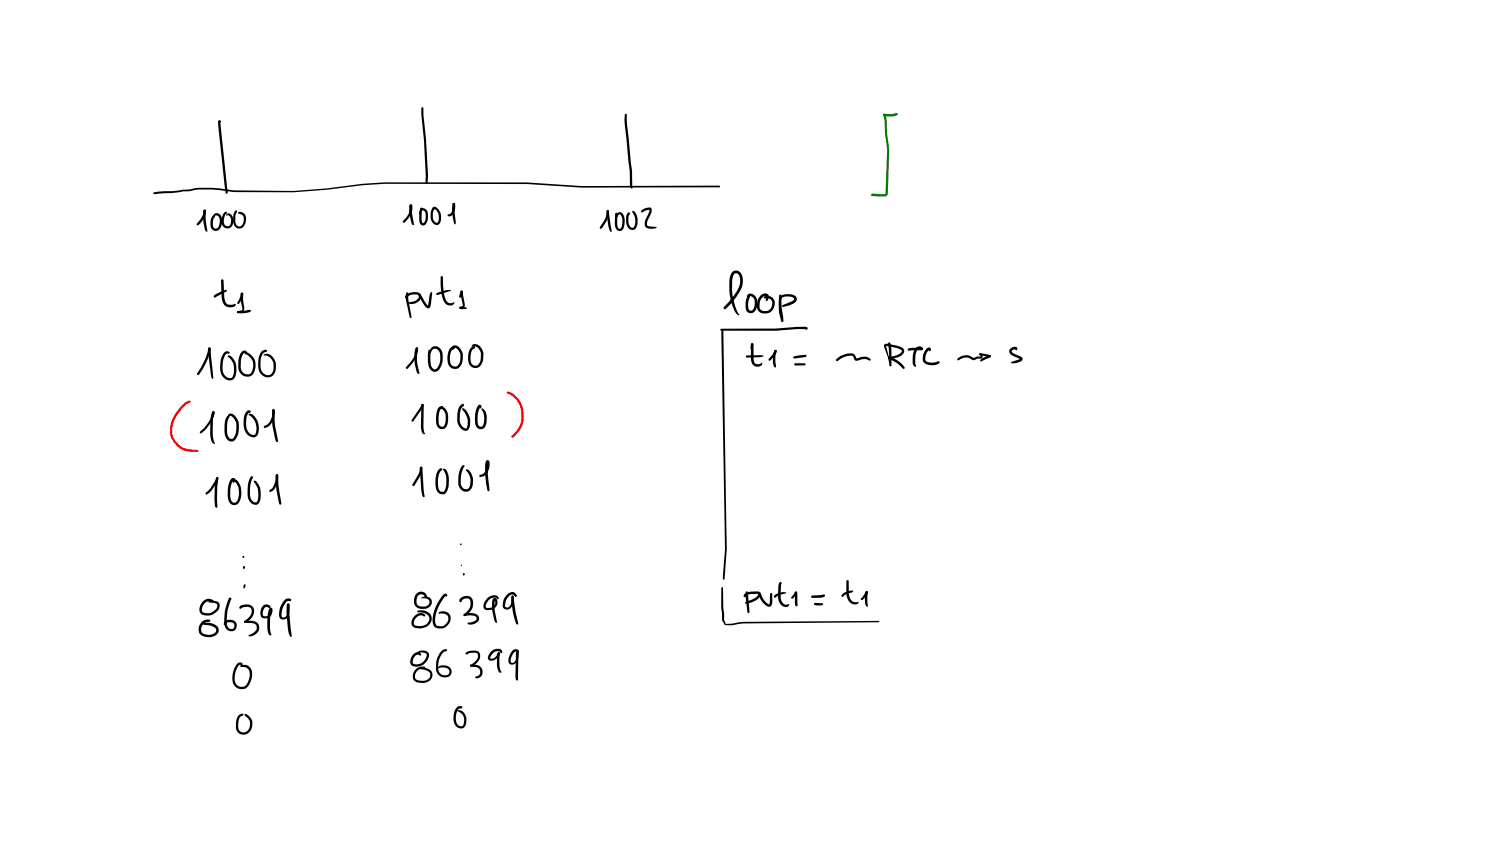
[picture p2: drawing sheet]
<svg xmlns="http://www.w3.org/2000/svg" width="449mm" height="254mm" viewBox="0 0 449 254" stroke-linecap="round" stroke-linejoin="round" font-family="sans-serif">
<g fill="#000">
<path d="M65.6 36.1l.5 .1 .1 .4-.6 .1zM65.5 36.3l.3-.2 .4 .3 2.1 20.8v.6l-.3 .3-.4-.3-.2-1.6-1.9-18zM126.5 32.2l.2-.1 .3 .4v1.9l.8 7.5 .6 11-.1 2-.3 .2-.3-.3-.5-12.9-.8-7.4zM187.5 34.2h.4l.1 .2 .1 2.9 1.5 13.9 .1 5.2-.1 .2-.5-.3-.1-.4-.1-4.7-1-9.4a17.9 17.9 0 0 1-.4-7.6zM46.1 57.7l1.4-.2a69.1 69.1 0 0 0 12-1.2h4.1l6.6 .8 17.8 .2 10-.8 10.8-1.4 6.6-.4h42.7l16.4 1.1 41-.1 .5 .3-.3 .2-41.2 .1-16.4-1.1-42.7-.1-6.6 .4-10.8 1.4-10 .8-17.8-.1a34.7 34.7 0 0 0-13.2-.3l-10.4 .9-.5-.1zM61.1 63h.6a3.9 3.9 0 0 1-1.5 3.8l-.9 .8-.3-.4a6.2 6.2 0 0 0 2-3.9zM61.1 63h.6v.5h-.6zM61.1 63.1l.3-.2 .4 .3-.1 2.5 .5 3.7-.1 .1-.4-.2a11.6 11.6 0 0 1-.6-6.2zM64.2 64.2l.7-.3a1.84 1.84 0 0 1 1.7 2.3l-.2 1.5-.7 1.2-1.2 .3-1.1-.7a3.7 3.7 0 0 1 .7-4l.3 .1 .1 .4a3.2 3.2 0 0 0-.6 3l.6 .5 .7-.1a3 3 0 0 0 .6-3.2l-.4-.4-.5-.2-.8 .6-.2-.4zM67.2 63.8l.6-.3 .3 .3a3.3 3.3 0 0 0-.7 3.7l.6 .3h.7l.3-.3 .3-.8-.2-1.6-.6-.5-.5 .1a.66 .66 0 0 1 .4-.7 .66 .66 0 0 1 .8 .2l.7 1.1v1.5a1.76 1.76 0 0 1-2 1.7 1.76 1.76 0 0 1-1.4-2.2l.2-1.4zM70.5 63.2l.3-.1 .3 .3-.5 1.1v2.1a1.24 1.24 0 0 0 1.3 1.3h.1a2.17 2.17 0 0 0 .9-3.1l-1-.7a.34 .34 0 0 1-.5-.3 .34 .34 0 0 1 .6-.3 2.03 2.03 0 0 1 1.7 2.9 2.07 2.07 0 0 1-2.1 2.1 1.95 1.95 0 0 1-1.6-1.9v-2.2zM123 61.3l.3-.1 .4 .4a5.5 5.5 0 0 1-2.6 5.2l-.3-.3a5.6 5.6 0 0 0 2.2-4.4v-.3h.5v1.4l.6 3.9a.3 .3 0 0 1-.1 .5 .3 .3 0 0 1-.4-.4h-.1a12.5 12.5 0 0 1-.7-5.6z"/>
<path d="M126.1 62.4l.3-.2 .3 .3-.2 3.2 .1 .9 .4 .3 .6-1.2v-1.9l-.4-.6-.6-.1-.6 1.1a1.11 1.11 0 0 1 0-1.2 1.11 1.11 0 0 1 1-.5h.1a1.68 1.68 0 0 1 1.3 1.8v1.2a1.8 1.8 0 0 1-1.6 2.1 1.25 1.25 0 0 1-1-1.2v-2.3zM130 62.1l.5 .1-.1 .6-.4-.2zM129.9 62.1h.5v.5h-.4zM129.9 62.1h.5l-.1 .5a4 4 0 0 0-.4 2.9 1.08 1.08 0 0 0 1.4 1.2l.3-1a3 3 0 0 0-.6-2.5l-.9-.9a.82 .82 0 0 1 1.4 .5 3.9 3.9 0 0 1 .7 3.7 1.39 1.39 0 0 1-1.5 1 1.39 1.39 0 0 1-1.2-1.2 4.9 4.9 0 0 1 .3-4zM135.9 60.9h.4l.2 .5a4.3 4.3 0 0 1-.6 2.8l-1 .7a.37 .37 0 0 1-.5-.2 .37 .37 0 0 1 .2-.5h.2a1.75 1.75 0 0 0 1.1-1.7zM135.9 60.9h.5l-.1 .6h-.4zM135.8 61l.3-.1 .4 .3-.2 2.4 .4 3-.2 .7a11.5 11.5 0 0 1-.8-6.1zM182.1 63.1h.4a5 5 0 0 1-.8 3.6l-1.2 1.8h-.5l-.1-.4 1.8-2.9zM182 63.1l.3-.1 .4 .3 .8 6-.3 .2-.2-.1a14.6 14.6 0 0 1-1.1-6.1zM184.6 63.9h.5l.1 .2v3.4l.2 .8 .4 .3 .4-.1 .3-.6 .2-2a1.59 1.59 0 0 0-.8-1.6l-.4 .2-.4 .5a.97 .97 0 0 1 .5-1.3 .97 .97 0 0 1 1.3 .6 4.8 4.8 0 0 1 .2 3.8l-.1 .3a1.31 1.31 0 0 1-1.5 .9 1.31 1.31 0 0 1-1-1.5zM188.3 63.8l.3-.2 .4 .4-.5 1v1.3a1.59 1.59 0 0 0 1.2 2l.3-.1a3.9 3.9 0 0 0-.3-4.5l-.1-.2 .4-.2a4 4 0 0 1 .3 5.6 1.96 1.96 0 0 1-2.5-2.3l.1-1.8zM192.4 63.1a2.92 2.92 0 0 1 2.9-.7l.1 1.3-1.1 2.3a1.18 1.18 0 0 0 0 1.7l2.7 .5-.8 .4h-1.1a1.63 1.63 0 0 1-1.6-.8 1.63 1.63 0 0 1 .1-1.8l1.1-2.4 .1-.8 .1 .1-1.2 .2-1.1 .6-.4-.3z"/>
</g>
<g fill="#008000">
<path d="M265 34.2h.4l.4 1 .3 4.9 .6 4.9-.4 13.1-.3 .6-.5 .2-3.9-.1-.3-.4 .3-.3 3.7 .1 .3-.3 .5-12.9z"/>
<path d="M264.9 34.4l.3-.3 .4 .5-.4 .2z"/>
<path d="M265 34.2h2.6l1.3-.3 .4 .3-.1 .3-.9 .3-1.9 .1-1.4-.2z"/>
</g>
<g fill="#000">
<path d="M64.3 88.5l2.3-1.2 1.2-.4 .3 .2-.2 .3-3.5 1.9-.3-.4zM66.4 83.9l.3-.2 .4 .4 .2 5.4a1.86 1.86 0 0 0 2.7 1.8h.1a.34 .34 0 0 1 .4 0 .34 .34 0 0 1 .1 .4 2.53 2.53 0 0 1-2.7 .2 2.53 2.53 0 0 1-1.4-2.3zM72.4 87.8l.4 .1 .1 .3-.7 2.1-.7 .9-.3-.4 .7-1.4zM71.1 93.4l3.8-.5 .4 .3-.4 .4-2.2 .4-1.4-.1-.2-.3zM71.1 93.4l.6 .1-.1 .3-.5-.1zM72.3 87.9l.3-.1 .4 .3 .3 4.5-.5 .8-1.4 .5-.3-.3 .1-.3 1.2-.2 .3-.3-.5-2.5zM121.8 88.5a3.4 3.4 0 0 1 4.2-.4l.2 .2a1.84 1.84 0 0 1-1.4 2.6 1.87 1.87 0 0 1-2.1 0v-.2l.7-.2a1.82 1.82 0 0 0 2.2-1.5l-.5-.7a3.2 3.2 0 0 0-3 .8l-.3 .4-.3-.1zM121.9 87.7h.5l.1 .3v1.8l1 5.4-.3 .2-.3-.2-1.1-5.2zM125.6 88.1l.6 .1 2.1 3.6 .7-3.8 .4-.5 .3 .3-.6 4a.81 .81 0 0 1-.7 .7 .81 .81 0 0 1-.8-.6l-2-3.4zM131.1 87.8l2.6-.8h1.2l.4 .1-4 1.4-.5-.4zM132.3 82.9l.2-.1 .4 .3a13.4 13.4 0 0 0 .9 6.9 1.54 1.54 0 0 0 2.4 .6 1.05 1.05 0 0 1-.5 1 1.05 1.05 0 0 1-1.1 0l-.7-.3a3.8 3.8 0 0 1-1.3-2.4l-.4-3.2zM138.2 87.2l.3-.1 .3 .3-.5 1.7-.3 .2-.3-.3z"/>
<path d="M137.8 92.1l1.9 .1 .4 .2-.4 .3h-1.6l-.3-.3zM138.2 87.2l.6 .1 .6 4.4-.2 .4-1.1 .5-.3-.1v-.4l1.1-.4-.7-3zM216.1 98.7l16.6-.2 8.6-.5 .8 .1 .2 .4-.4 .4-2.8-.2-6.4 .5h-16.4l-.2-.1zM216.5 99l.2-.1 .3 .3 1 65.5-.6 8.9-.3 .2-.3-.2v-.7l.7-8.2zM219.7 81.6a1.81 1.81 0 0 1 2.9 1.1 6 6 0 0 1-.8 5 17.3 17.3 0 0 1-4.4 5.1l-.3-.1v-.6a14.8 14.8 0 0 0 4.8-6.9l.1-1.5-.4-1.3-.8-.4-.5 .1-.3 .4a16.7 16.7 0 0 0 1.1 10.9l.7 1-.2 .1-.6-.3a15.2 15.2 0 0 1-2-11.2zM224.4 88.3a2.04 2.04 0 0 1 2.8 2.1 3.3 3.3 0 0 1-1.1 3.2l-.9 .3a1.47 1.47 0 0 1-1.5-1.3 4.6 4.6 0 0 1 1-4.2l.2 .1 .1 .4a5.4 5.4 0 0 0-.5 3.8l.7 .5 .7-.4 .5-1.3v-1.4a1.23 1.23 0 0 0-1.7-1.2l-.4 .8-.2-.7zM228.2 88.6a1.31 1.31 0 0 1 1.3-.7 1.31 1.31 0 0 1 1.1 1.1l-.4 1.1-.2 .2-.3-.3 .2-1.2-.7 .1-.6 .4a3.6 3.6 0 0 0-.8 3.1l.1 .2a2.13 2.13 0 0 0 3.1 .2 2.13 2.13 0 0 0 .1-3.1l-1.2-.3a.38 .38 0 0 1-.7-.1 .38 .38 0 0 1 .4-.5 2.32 2.32 0 0 1 2.5 .9 2.32 2.32 0 0 1 0 2.7 2.61 2.61 0 0 1-2.7 1.7 2.61 2.61 0 0 1-2.3-2.1 4.1 4.1 0 0 1 1.1-3.4zM233.8 88.4h.5l.1 .3a16.7 16.7 0 0 0 .5 7.4l-.2 .4-.4-.3a14.6 14.6 0 0 1-.5-7.8zM234.2 88.8l.3-.2a4.8 4.8 0 0 1 3.4-.2 1.36 1.36 0 0 1 1.1 1.3 1.36 1.36 0 0 1-1.1 1.4l-3.1 1-.2-.3 .2-.3 2.8-1.2 .6-.7-.7-.6-1.4-.1-1.3 .2-.4 .7a17.3 17.3 0 0 0 .6 5.7l-.1 .8-.3 .2-.8-6v-1zM234.6 96l.3 .2-.2 .3-.3-.1zM62.6 104.3h.5l.1 .2a15.9 15.9 0 0 1-3.8 8l-.3-.3a20.7 20.7 0 0 0 3.4-7.7zM62.6 104.3l.2-.1 .4 .3 .8 8.5-.2 .6-.4-.5-.9-6.9z"/>
<path d="M67.3 105.7l.7-.4 .8 .2v.5l-.9 .1a4.1 4.1 0 0 0-1.1 2.6l-.1 1.3a2.96 2.96 0 0 0 1.7 3.3 1.08 1.08 0 0 0 1.6-.9l.1-2.5a3.9 3.9 0 0 0-1.5-2.7l-.2-.1a.45 .45 0 0 1 .3-.5 .45 .45 0 0 1 .5 .2 4.4 4.4 0 0 1 1.7 3l-.1 2.4a2.01 2.01 0 0 1-1.5 1.9 2.01 2.01 0 0 1-2.2-.9 3.8 3.8 0 0 1-1.1-3.2 5.9 5.9 0 0 1 1.3-4.3zM72.5 105.5l.6-.4a.6 .6 0 0 1 .8 .7l-.7 .1-.6 .8-.3 1.4-.1 1.9a1.87 1.87 0 0 0 1.1 2.1 1.87 1.87 0 0 0 2.2-.6 3.7 3.7 0 0 0-2.1-5.4 .52 .52 0 0 1 .4-.5 .52 .52 0 0 1 .6 .2 4.2 4.2 0 0 1 .6 7.1 2.78 2.78 0 0 1-3.5-2.9v-2a4.2 4.2 0 0 1 1-2.5zM78.4 105.4l.6-.3a.77 .77 0 0 1 1.1 .1l-.1 .3-1 .4-.5 .8-.3 1.2-.1 1.7a2.62 2.62 0 0 0 1.9 2.9 1.47 1.47 0 0 0 1.7-.7 3.7 3.7 0 0 0-1-4.8l-1.6-.5a2.05 2.05 0 0 1 3.1 1.1 4.4 4.4 0 0 1-.3 5 2.75 2.75 0 0 1-3 .2 2.75 2.75 0 0 1-1.4-2.6l.1-2.9zM124.8 104.3l.3-.1 .3 .2a6.3 6.3 0 0 1-1.7 4.6l-1.4 1.5-.5 .1v-.5l2.4-3 .5-1.5zM124.8 104.3l.2-.1 .4 .3-.3 1.1a15.1 15.1 0 0 0 .6 5.9v.1a.35 .35 0 0 1-.2 .5 .35 .35 0 0 1-.4-.4l-.1-.1a10.1 10.1 0 0 1-.3-7.2zM128.6 104.9h.5l.1 .3-.1 2.9 .3 1.8 .8 .8 .8-.2a5.1 5.1 0 0 0 .9-4.8l-.6-.8a1.21 1.21 0 0 0-1.3-.2 1.21 1.21 0 0 0-.7 1.1l-.2 .1a1.67 1.67 0 0 1 1-2.1 1.67 1.67 0 0 1 2.2 1l.2 .4a6.1 6.1 0 0 1-1 5.9 1.79 1.79 0 0 1-1.9 .2 1.79 1.79 0 0 1-1.1-1.6l-.1-.6a10 10 0 0 1 .2-4.2zM135.6 103.9a1.56 1.56 0 0 1 2.3 .4l.9 1.6v1.9a2.45 2.45 0 0 1-2.5 2.8 2.17 2.17 0 0 1-2-1.9 5.2 5.2 0 0 1 .7-4.2l1-.5 .4 .1 .1 .3-.3 .3-.7 .4a5.1 5.1 0 0 0-.2 4.2 1.36 1.36 0 0 0 2 .3l.7-1.1 .1-2a2.62 2.62 0 0 0-1.6-2.2l-.9 .4a.35 .35 0 0 1-.3-.3 .35 .35 0 0 1 .2-.4zM141.6 103.5a1.84 1.84 0 0 1 2.8 .9l.6 1.4-.1 1.9a2.4 2.4 0 0 1-2.9 2.6 2.15 2.15 0 0 1-1.5-1.7 5.3 5.3 0 0 1 .6-4.1l.9-.7 .4 .1v.6l-.8 .6a5.3 5.3 0 0 0-.3 3.6l.3 .5a1.33 1.33 0 0 0 2.1-.1l.4-1.1 .2-1.8a2.62 2.62 0 0 0-1.7-2.3l-.6-.1-.4 .2-.2-.2zM223.8 106.7l4.2-.2 1.1 .2-1.1 .4-4 .1h-.2zM225.3 103.1l.3-.2 .4 .4-.7 1.3-.2-.2zM225.3 103l.3-.1 .4 .3 .1 5a1.15 1.15 0 0 0 1.4 1l.9-.4a.66 .66 0 0 1 .1 .7 .66 .66 0 0 1-.6 .4 1.91 1.91 0 0 1-2.6-1.8zM232.4 105l.2-.1 .4 .3-.3 .9-1.6 2h-.5v-.5l1.3-1.5z"/>
<path d="M232.4 105h.5l.1 .4a8.3 8.3 0 0 0-.2 4.5l-.2 .3-.3-.1a5.6 5.6 0 0 1 0-4.9zM238 107l3.6-.6 .3 .3-.4 .4-3.3 .4-.2-.1zM238.3 109h3.1l.3 .3-.3 .3h-2.8l-.3-.1zM250.9 107.7a5.4 5.4 0 0 1 5.2-1.6l.8 1.4h.2a3.2 3.2 0 0 1 4.1 .3l-.3 .4-1.2-.5h-1l-1.5 .4a1.03 1.03 0 0 1-1.2-1.1l-.4-.3a5.8 5.8 0 0 0-4.5 1.6l-.4-.3zM265.3 103.3l1-.2 2.8 .6 1.4 .5a1.3 1.3 0 0 1 .7 1.3 1.3 1.3 0 0 1-.9 1.1l-1.6 .7-1.5 .3-.7-.1-.1-.2 .3-.4a4.3 4.3 0 0 0 3.7-1.4v-.5l-.8-.4-3.8-.9 1.5 5.8-.2 .3-.2-.1-.6-2.6-1-2.7-.1-.7zM266.9 109.6l.2-.2 .2 .2-.2 .3zM266.5 107.1l.5-.1v.5h-.5zM266.5 107l.5 .2-.1-.2a7.3 7.3 0 0 1 4.5 3.3l-.3 .4a14 14 0 0 0-4.7-3.3zM266.5 102.7l.2-.1 .4 .3 .3 1.8v4.8l-.3 .4-.3-.4zM272.3 104.6l.9-.3h3.3l.4 .3-.4 .4-3.9 .2-.2-.1zM274.7 104.4a1.28 1.28 0 0 1 2.2 .3l-.4 .3-.3-.4v.2l-.4-.2-.5 .2a2.77 2.77 0 0 0-.7 2.1l-.1 1.9 .3 1.1a1 1 0 0 1-1.1-1.3l.2-2.5zM278 104.5a.63 .63 0 0 1 1-.2 .63 .63 0 0 1-.1 1l-.4-.5v.2a3.4 3.4 0 0 0-.9 3.1l.7 .5a4.5 4.5 0 0 0 3.1-.3l.5 .4a3.5 3.5 0 0 1-5-.3l-.1-.3a4.2 4.2 0 0 1 1.2-3.6z"/>
<path d="M287.3 107.5a3.7 3.7 0 0 1 3.7-.7l1.1 .5 1-.4 1.1 .1-.4-.7 .2-.4 .6 .7a.61 .61 0 0 1-.3 .9l-1.1 .1-1.2 .4-1.8-.8a4.2 4.2 0 0 0-2.8 .9l-.3-.3zM293.8 106h.5v.4h-.5zM293.9 105.9l2.9 .5 .4 .4-.3 .4-2.8-.7-.3-.3zM294.2 107.8l2.7-1.3 .3 .3-.3 .4-2.6 1.2-.3-.2zM303.1 104.5a1.26 1.26 0 0 1 2.1 0l-.4 .5-.3-.5 .1 .2-.8 .2-.3 .6 .8 .6 1.9 .8a.76 .76 0 0 1 .5 .8 .76 .76 0 0 1-.5 .7l-1.5 .5h-1.4l.2-.4 2.5-.8-2.6-1.2a1.16 1.16 0 0 1-.3-2zM63.8 123.4l.2-.1 .4 .3a5.7 5.7 0 0 1-1.3 3.3 9.1 9.1 0 0 1-2.9 3.1l-.3-.3a11 11 0 0 0 3.8-5.6zM63.8 123.4l.3-.1 .3 .4-.1 .2-.4 .1-.2-.3zM63.7 123.4h.6l-.2 .9a19.6 19.6 0 0 0-.3 6.4l.4 1.8a.29 .29 0 0 1 .2 .4 .29 .29 0 0 1-.5 .1l-.1-.1a4 4 0 0 1-.8-3.1l.1-4zM68.6 124.2a1.51 1.51 0 0 1 2.1 .8l.8 1.3a7.2 7.2 0 0 1-.4 4.6 1.69 1.69 0 0 1-2.1 1.4l-.7-.3-.5-.8-.5-2.1a7.2 7.2 0 0 1 .4-3.6l.5-.8h.6l.1 .3-.5 1-.3 1.1 .1 3 .6 1.3 .6 .3 .5-.2a4.1 4.1 0 0 0 1-3v-1.6l-.4-.9-1.1-1.2-.5-.2-.3 .3-.2-.2zM74.1 123.3v-.1a.57 .57 0 0 1 .7-.1 .57 .57 0 0 1 .3 .6l-.5 .1-.5 .9-.3 2.3a3.5 3.5 0 0 0 1.3 3.1l.9 .3 .5-.2a4.5 4.5 0 0 0-1.1-5.3l-.9-.5 .6-.3a4.8 4.8 0 0 1 2 6.5 1.93 1.93 0 0 1-3.1-.5 5.5 5.5 0 0 1-.9-4.5 3.5 3.5 0 0 1 1-2.3zM81.8 122.8h.5a5.6 5.6 0 0 1-1.8 5.2l-1.1 .4-.3-.4 .2-.3a4 4 0 0 0 2.4-4.5zM81.7 122.8l.3-.1 .3 .1v.5l.1-.2a25.3 25.3 0 0 0 1 9l-.3 .5-.4-.3a21.9 21.9 0 0 1-1-9.5z"/>
<path d="M126.4 121.4l.3-.3 .4 .4-.5 1.1-2.6 3.7-.5 .1v-.4l2.5-3.8zM126.5 121.2l.4-.1 .2 .4-.1 .2-.4 .1-.2-.3zM126.5 121.2h.5l.1 .3-.1 6.5 .3 1.7a.31 .31 0 0 1 0 .6 .31 .31 0 0 1-.4-.2l-.5-.9-.1-1.2zM131.6 122.2l.9-.5 .4 .4-.9 .8-.4 1.9v2.1l.6 1a.96 .96 0 0 0 1.4-1.1l.1-2.3a2.31 2.31 0 0 0-1.2-1.9l-.3 .2a.5 .5 0 0 1 0-.8 .5 .5 0 0 1 .8 .1l1 1a5 5 0 0 1 .3 3.9 1.74 1.74 0 0 1-1.9 1.7 1.74 1.74 0 0 1-1.6-2l.2-3zM138 121.7l.8-.6 .4 .4-1 1.3-.3 3.1a2.21 2.21 0 0 0 1.9 2.6l.5-1.3a5 5 0 0 0-1.2-3.9l-.5-.6 .2-.3 .4 .1a4.7 4.7 0 0 1 1.8 3.2v1.6a1.52 1.52 0 0 1-1.5 1.9 3.3 3.3 0 0 1-2.4-3.3l.2-2.5zM138.6 139.7l.5-.3 .3 .3-.1 .2a6.2 6.2 0 0 0-1.1 3.5v1.6a1.44 1.44 0 0 0 .8 1.5 1.44 1.44 0 0 0 1.7-.2l.3-1 .1-1.5-.5-1.7-.9-1.1 .2-.3 .4 .1a3.7 3.7 0 0 1 1.6 3.3l-.1 1.3a2.21 2.21 0 0 1-1.5 2 2.38 2.38 0 0 1-2.8-2.4 7.3 7.3 0 0 1 1.1-5.3zM143.5 121.6a.53 .53 0 0 1 .9 .1 .53 .53 0 0 1-.6 .7l-.1-.5 .3 .3a7.5 7.5 0 0 0-.6 5.1l.6 .6h.6l.3-.3a5.4 5.4 0 0 0 .2-3.4l-.3-.7a.69 .69 0 0 1-.2-1.1l.3 .2a3.3 3.3 0 0 1 1.1 3l-.3 1.9a1.63 1.63 0 0 1-1.8 1.2 1.63 1.63 0 0 1-1.4-1.8 6.7 6.7 0 0 1 1-5.3zM64.9 143.1h.5l.1 .3-.3 .9a9.4 9.4 0 0 1-3.1 4l-.4-.1v-.4a8.6 8.6 0 0 0 2.7-3.4zM64.9 143.1h.5l.1 .3a29.5 29.5 0 0 0-.3 8.4l-.3 .5-.4-.4a24 24 0 0 1 .4-8.8zM69.4 143.6l.5-.3 .5 .2 .2 .4-.1 .6h-.4l-.2-.4a4.9 4.9 0 0 0-.8 2.9v2l.3 1.2 .7 .5 .9-.3a5.3 5.3 0 0 0-.3-5.7l-.4-.3-.3 .5a.73 .73 0 0 1 .3-1.1 .73 .73 0 0 1 1 .5 5.8 5.8 0 0 1 .1 6.8 1.72 1.72 0 0 1-2.9-1.1 9.2 9.2 0 0 1 .7-6.2zM75.2 143l.3-.2 .4 .3a8.6 8.6 0 0 0-.9 5.7 1.82 1.82 0 0 0 1.8 1.9l.6-.9a5.6 5.6 0 0 0-1-4.9l-.2-.4a.32 .32 0 0 1 .1-.5 .32 .32 0 0 1 .5 .3 5.7 5.7 0 0 1 1.3 5.6 1.6 1.6 0 0 1-1.3 1.5 1.6 1.6 0 0 1-1.8-.9l-.5-.7a10.2 10.2 0 0 1 .7-6.8zM82.8 142.3h.5a6 6 0 0 1-1.4 4.8l-.7 .4-.4-.1 .1-.5 .6-.4a6.1 6.1 0 0 0 1.3-4.2z"/>
<path d="M82.8 142.3l.3-.1 .3 .3 .1 2.7 .9 5.7-.3 .5-.4-.3a30 30 0 0 1-1-8.5zM126 140.1l.3-.2 .4 .4-.3 1.6-2 3.6-.4 .3-.3-.1v-.5l1.9-3.3zM126 140l.3-.1 .4 .4 .7 8.5-.3 .3-.4-.4-.4-1.7zM131.7 140.8l.6-.4 .2 .1 .1 .2-.4 .6a4 4 0 0 0-.8 2.5l.1 2.5a1.13 1.13 0 0 0 1.7 1.1l.6-1.8 .1-2.4-.8-2.2-.3-.1 .6-.3a2.64 2.64 0 0 1 1.2 2.5v2.5l-.5 1.6a1.76 1.76 0 0 1-1.9 1 1.76 1.76 0 0 1-1.4-1.7 7.1 7.1 0 0 1 .7-5.6zM146 138.1h.6l.2 .6a4.4 4.4 0 0 1-1.4 3.9l-1.2 .5-.4-.1v-.5l.8-.2a2.67 2.67 0 0 0 1.5-2.7v-.9l.4-.1-.1 .3a27.2 27.2 0 0 0 .4 8.1l-.3 .3-.3-.3a21.2 21.2 0 0 1-.5-8.5zM73.1 175.4l.3-.2 .3 .3-.5 1-.2-.2zM216.4 176.1h.3l.2 .2 .1 5.8 .2 3.8 .4 1.2 5.3-.6 40.7-.3 .2 .2-.2 .2-42 .5a9.2 9.2 0 0 1-4.1 .3l-.9-1.5-.3-3.8zM223.3 178.1l1.3-.6 2.5-.1a1.05 1.05 0 0 1 1.1 .7 1.05 1.05 0 0 1-.5 1.2l-1.4 1-2.1 .7h-.6l-.1-.2 .2-.4a6.2 6.2 0 0 0 3.5-1.7l.2-.6h-2.1l-1 .2-.6 .5a.36 .36 0 0 1-.6 .1 .36 .36 0 0 1 0-.5zM223.8 177.4l.2-.1 .4 .4 .4 5.9-.3 .3-.3-.3-.6-4.6zM227.7 177.8l.2-.1 .3 .3a4.9 4.9 0 0 0 2.3 3.2h.2l.2-.6 .1-2.5 .3-.3 .3 .3 .1 2.5a1.1 1.1 0 0 1-.6 1.3 1.1 1.1 0 0 1-1.4-.4 5.6 5.6 0 0 1-2.1-3.4zM232.3 178.5a3.9 3.9 0 0 1 3.6-.7l-2.3 .8-1.1 .7-.3-.4zM233.8 174.7l.3-.2 .4 .3-.2 .7-.1 3.8a1.89 1.89 0 0 0 1.8 2.1l.4-.3a.57 .57 0 0 1 .1 .8 .57 .57 0 0 1-.7 .1 2.56 2.56 0 0 1-2.4-2.6 9.7 9.7 0 0 1 .2-4.4z"/>
<path d="M238.5 177.5h.5v.5l-1.1 1.5h-.5v-.5zM238.5 177.5h.5l.1 .3 .2 3.7-.4 .4-.3-.3-.2-.8zM243.4 178.7l3.7-.5 .4 .4-.2 .3-1.3 .4h-2.4l-.2-.1zM252.8 178l1.1-.5 1.7-.4 .3 .3-.3 .3a4.8 4.8 0 0 0-2.9 1.3l-.3-.3zM254 174l.2-.1 .4 .4v3.7a2.27 2.27 0 0 0 2.1 2.6l.6-.1 .2 .3a2.06 2.06 0 0 1-3.3-1.4l-.3-1.4zM259.7 177.4h.5l.1 .2-1 1.8a.6 .6 0 0 1-.5 .5 .6 .6 0 0 1-.6-.3zM259.7 177.4l.5-.1 .1 .3-.1 4.4-.6-.5-.1-.9zM244.3 180.9h2.3l.3 .3-.5 .3h-1.5l-.7-.1z"/>
<circle cx="72.6" cy="88.1" r=".37"/>
<circle cx="125" cy="104.5" r=".36"/>
<circle cx="238.8" cy="177.7" r=".35"/>
<circle cx="260" cy="177.6" r=".35"/>
</g>
<g fill="#000">
<path d="M72.7 166.9l.3-.2 .3 .4-.4 .2z" fill-rule="evenodd"/>
<path d="M73 169.9h.4l.1 .2-.4 .6z" fill-rule="evenodd"/>
<path d="M72.9 170l.6 .2-.3 .2z" fill-rule="evenodd"/>
<path d="M138.3 163l.2 .2-.2 .2-.2-.2z" fill-rule="evenodd"/>
<path d="M138.4 169.3l.1 .2-.1 .2-.2-.2z" fill-rule="evenodd"/>
<path d="M138.1 163.1l.4 .1-.3 .3z" fill-rule="evenodd"/>
<path d="M138.2 169.5l.2-.2 .1 .2-.1 .2z" fill-rule="evenodd"/>
<path d="M138.9 172l.5 .2-.3 .5z" fill-rule="evenodd"/>
<circle cx="73" cy="167" r=".27"/>
<circle cx="73.2" cy="170.1" r=".3"/>
<circle cx="139.1" cy="172.2" r=".27"/>
</g>
<g fill="#f00">
<path d="M54.7 121.5l.9-.9 1.1-.5 .5 .4-.2 .3a9.5 9.5 0 0 0-5.1 10.1 6 6 0 0 0 5.7 3.9l1.7 .1 .3 .3-.1 .2a7.9 7.9 0 0 1-5.9-1.2 6.6 6.6 0 0 1-1.8-8.8l1.2-1.9z"/>
<path d="M152 117.5a5.7 5.7 0 0 1 4.8 4.9 7.9 7.9 0 0 1-3.1 8.9l-.3-.1a.79 .79 0 0 1 .6-1 7.6 7.6 0 0 0-.6-11.6l-1.2-.6z"/>
</g>
<g fill="#000">
<path d="M68.8 179.3l.2-.1 .3 .2v.5h-.5zM68.7 179.4l.6-.1v.5a14.6 14.6 0 0 0-1.2 7.6 1.19 1.19 0 0 0 .8 1.1 1.19 1.19 0 0 0 1.3-.4v-1l-.7-.4h-1.3l-.9 .7a1.01 1.01 0 0 1 .7-1.4 2.08 2.08 0 0 1 3 1.2 1.8 1.8 0 0 1-1.5 2.2 1.8 1.8 0 0 1-2.1-1.6 14.2 14.2 0 0 1 1.2-8.3zM124.9 178a1.87 1.87 0 0 1 3 .3l.2 .6-.3 .3-.8-.8a1.23 1.23 0 0 0-1.8 .5 1.88 1.88 0 0 0 .4 2.7l.9 .3 1.2-.1a1.24 1.24 0 0 0 1.1-1.5 1.24 1.24 0 0 0-1.6-.9h-.8a1.88 1.88 0 0 1 3 .5 1.88 1.88 0 0 1-1.7 2.6h-1.7a2.38 2.38 0 0 1-1.6-3.6zM132.9 178.4l.3-.2a.57 .57 0 0 1 .7-.1 .57 .57 0 0 1 .2 .7l-.6-.1 .1 .1a12.2 12.2 0 0 0-3.1 7.4 1.47 1.47 0 0 0 .6 1.5 1.47 1.47 0 0 0 1.5 .1l.3-.1a2.67 2.67 0 0 0 1.6-2.4l-.2-.6a2.13 2.13 0 0 0-2.4-.6l-.3-.1a1.25 1.25 0 0 1 1.8-.6 2.27 2.27 0 0 1 1.8 1.7 2.27 2.27 0 0 1-.9 2.4 2.71 2.71 0 0 1-4.3-.1 6.8 6.8 0 0 1 .7-5.5zM146.3 179.3a2.1 2.1 0 0 1 3.3-.1l-.1 .4-.2 .1a1.79 1.79 0 0 0-2.9 .5l-.7 1.3 .1 .6 .3 .2a2.03 2.03 0 0 0 2.5-1.4l-.1-.9-.1 .4a14.2 14.2 0 0 0 .6 5.8l.1 .5-.2 .2-.3-.2a12.3 12.3 0 0 1-.9-6.5v-.3a.78 .78 0 0 1 1-.5 .78 .78 0 0 1 .5 1 2.63 2.63 0 0 1-3.6 2.5 1.49 1.49 0 0 1-.3-2.2zM153.5 178.7l.3-.1 .3 .3a35.1 35.1 0 0 0 1.3 8l-.3 .4-.3-.2a22.7 22.7 0 0 1-1.4-8.2zM152.1 178.3a1.62 1.62 0 0 1 2.5-.3l.4 .4v.5h-.5l-.5-.5a1.02 1.02 0 0 0-1.3 .4 4 4 0 0 0-1.2 3l.1 .2a1.08 1.08 0 0 0 1.7-.9l.1-2.2 .4-.3 .3 .3-.1 1.8a1.88 1.88 0 0 1-2.8 1.9l-.4-.9a4.4 4.4 0 0 1 1.3-3.4zM60.5 186.6l.9-.7a1.54 1.54 0 0 1 1.7 .2l-.3 .4-.9 .1a2.21 2.21 0 0 0-1.3 3.2l.8 .4 1 .2a2.03 2.03 0 0 0 2.4-1.2l-.1-.8-.8-.5-.9-.3-1.8-.2-.3-.3 .3-.3h1.5a2.67 2.67 0 0 1 2.9 1.9 1.95 1.95 0 0 1-1.6 2.1 4.6 4.6 0 0 1-3.5-.2 2.46 2.46 0 0 1 0-4zM60.8 180.5l.8-.6 .9-.3 1.5 .4 .2 .3-.4 .3-.7-.2a2.2 2.2 0 0 0-2.2 3.2 3 3 0 0 0 4.3-2.1l-.5-.6-2.2-.4 1.3-.3a1.69 1.69 0 0 1 2 .9 1.69 1.69 0 0 1-.6 2.1 3.5 3.5 0 0 1-5.2 .5 2.84 2.84 0 0 1 .8-3.2zM72.1 181.7l1.9-.4a2.16 2.16 0 0 1 2.1 1.2 2.16 2.16 0 0 1-.4 2.4l-1 1.1-.9 .7h-.5v-.5a3.3 3.3 0 0 0 2.2-3.4l-.1-.1a1.25 1.25 0 0 0-1.4-.7l-1.2 .2-.7 .4-.3-.4zM71.2 199a.82 .82 0 0 1 1.1-.3 .82 .82 0 0 1 .4 1h-.5l-.1-.5 .1 .2h-.4a5.8 5.8 0 0 0-1.1 5.4 1.98 1.98 0 0 0 1.7 1.2 1.98 1.98 0 0 0 1.8-1.1 3.8 3.8 0 0 0 .2-4.3l-.7-.5-1.5-.1-.1-.2a2.23 2.23 0 0 1 2.4-.1 2.23 2.23 0 0 1 1.1 2.1 4.7 4.7 0 0 1-2.1 4.7 2.94 2.94 0 0 1-3.8-3.5 6.4 6.4 0 0 1 1.5-4zM73.3 186.2h2.1a2.2 2.2 0 0 1 2.4 1.7 2.2 2.2 0 0 1-1.6 2.6 1.34 1.34 0 0 1-1.7 .1 3.9 3.9 0 0 0 2.5-2l-.1-.9a1.5 1.5 0 0 0-1.5-.9h-2z"/>
<path d="M78.9 181.6a1.44 1.44 0 0 1 1.7-.2l.6 .6-.1 .2-.4 .1-.9-.3a2.11 2.11 0 0 0-.8 2.7l.7 .1a1.4 1.4 0 0 0 1.3-1.9v-.5l.5-.1a2.06 2.06 0 0 1-.5 2.7 2.06 2.06 0 0 1-2.7-.2l-.1-1.7zM80.9 182.4h.6v.5l-.2 .1h.1a12.3 12.3 0 0 0-.3 6l.2 .9a.36 .36 0 0 1 0 .4 .36 .36 0 0 1-.4 .2l-.5-1a14.8 14.8 0 0 1 .1-6.3zM86.1 181.2l.3-.2 .4 .4v2.3l.7 7-.3 .3-.2-.2a20.6 20.6 0 0 1-1-9.3zM85.4 179.9l.9-.4 1 .2v.5l-1.3 .2a5.4 5.4 0 0 0-1.5 4.4l.2 .3h.6l.7-.7 .3-1-.1-2.3a.49 .49 0 0 1 .5 .1 .49 .49 0 0 1 .2 .5l-.1 2.3a1.79 1.79 0 0 1-2.6 1.6l-.4-.5a5.9 5.9 0 0 1 1.6-5.2zM123.9 196.3a1.35 1.35 0 0 1 1.3-.7 1.35 1.35 0 0 1 1.1 .7l-.2 .3-.8-.3a2.02 2.02 0 0 0-1.5 2.4v.1a1.02 1.02 0 0 0 1.3 .4 2.79 2.79 0 0 0 2.8-3.1l-.8-.4h-1.2l-.6 .2-.1-.2 .6-.5 1.3-.1a1.61 1.61 0 0 1 1.6 1 1.61 1.61 0 0 1-.4 1.8 3.3 3.3 0 0 1-5.1 1.3v-1.6zM125.3 183.1a3.6 3.6 0 0 1 3.9 1.3 2.94 2.94 0 0 1-3 4l-1.4-.1a1.76 1.76 0 0 1-1.4-1.2 1.76 1.76 0 0 1 .5-1.8 2.2 2.2 0 0 1 3.7-.7l-.3 .3-.5-.3a2.03 2.03 0 0 0-2.1 .7 2.03 2.03 0 0 0-.3 2.2l.2 .1a3.8 3.8 0 0 0 3.5-.6 1.7 1.7 0 0 0 0-2.7 4.1 4.1 0 0 0-2.7-.7l-.3-.1zM132.3 195.3l.8-.5h.9v.4l-.9 .3a5.3 5.3 0 0 0-1.6 3.9l-.1 1.3a1.88 1.88 0 0 0 1.3 1.7 1.88 1.88 0 0 0 2.1-.6v-.4a1.33 1.33 0 0 0-1.3-1.2h-1.3l-.6 .2-.2-.2 .3-.3a2.89 2.89 0 0 1 3.2 .2l.2 .2a1.73 1.73 0 0 1 .2 1.9 1.73 1.73 0 0 1-1.7 .9 2.62 2.62 0 0 1-2.8-2.4 7 7 0 0 1 1.5-5.4zM138 179.5a2.12 2.12 0 0 1 2.2-.9 2.12 2.12 0 0 1 1.7 1.6 4.2 4.2 0 0 1-2.4 4.5l-.5-.3 .2-.3a3.4 3.4 0 0 0 1.7-4.2v-.1a1.62 1.62 0 0 0-2.4 .4l-.1 .3a.53 .53 0 0 1-.6-.3 .53 .53 0 0 1 .2-.7zM139.1 184.2l.2-.1a4.9 4.9 0 0 1 3.6 .1l.8 .9a1.36 1.36 0 0 1-.7 1.6 2.29 2.29 0 0 1-2.8 .3l.1-.3a2.83 2.83 0 0 0 2.7-1.1l-.1-.5-.6-.4-1.5-.2-1.5 .3-.3-.4zM139.8 195.7a4 4 0 0 1 3.1-.5 1.77 1.77 0 0 1 .7 3l-.8 .8-1.2 .8-.5 .1v-.5a2.98 2.98 0 0 0 2.3-3l-.3-.5-.6-.2-1.6 .1-1 .5-.3-.3zM141.1 199.4h1.6a1.99 1.99 0 0 1 2.1 2 1.99 1.99 0 0 1-2.2 1.9 .7 .7 0 0 1 .8-.6l.6-.7a1.47 1.47 0 0 0-1.3-2l-1.5-.1zM141.1 199.4l.4 .1v.4l-.5-.1z"/>
<path d="M149.4 195.7h.5l-.1 .5h-.4zM149.4 195.7h.5l.1 .3-.2 3.4 .4 1.9a.3 .3 0 0 1 .1 .5 .3 .3 0 0 1-.5-.1l-.6-1.3a11.2 11.2 0 0 1 .1-4.5zM147.2 195.5a2.14 2.14 0 0 1 3.4-.3l.1 .4-.3 .3-.5-.5a2.33 2.33 0 0 0-2.9 2l.6 .1 .6-.2 1.4-1.7 .3 .5a2.62 2.62 0 0 1-3 2 1.02 1.02 0 0 1-.3-1.6zM155 195l.4-.1 .1 .6h-.5zM153.8 195l.8-.3 .7 .1 .1 .2-.1 .3-.9 .2-.8 1.2-.4 1.5 .4 .6a1.49 1.49 0 0 0 1.4-1.7v-2.1l.6 .1v.3a4.3 4.3 0 0 1-.8 3.3 1.21 1.21 0 0 1-1.4 .6 1.21 1.21 0 0 1-.9-1.1 4.9 4.9 0 0 1 1.3-3.2zM154.9 195l.3-.1 .4 .3-.2 8.4-.3 .5-.4-.5-.1-.7 .2-7.3zM71.6 214.5l1.1-.5 .3 .3-1.2 1.1-.3 1-.1 1.7a1.73 1.73 0 0 0 1.9 1.6 1.73 1.73 0 0 0 1.6-1.8v-1.7l-1.4-1.6-.1-.4a2.77 2.77 0 0 1 2.3 2.6 3.1 3.1 0 0 1-2.1 3.5 2.21 2.21 0 0 1-2.8-2.2l.2-2.3zM124.6 200.8l.4-.3a2.79 2.79 0 0 1 2.3-.6l.2 .1v.4l-.9 .1a2.05 2.05 0 0 0-1.9 1.2 2.05 2.05 0 0 0 .3 2.1l1.7 .4a1.85 1.85 0 0 0 2.3-2.4l-.9-.7-2.3-.4-.2-.3a3.2 3.2 0 0 1 4 1.2 2.51 2.51 0 0 1-3 3.2l-1.1-.1a2.02 2.02 0 0 1-1.7-1.3 2.02 2.02 0 0 1 .4-2.1zM137 212.2l.7-.4h.9v.5l-1.1 .4a4.5 4.5 0 0 0-.3 4.4 1.31 1.31 0 0 0 1.5 .6l.4-.7 .1-1a2.91 2.91 0 0 0-2.1-2.8 2.32 2.32 0 0 1 2.8 2.8l-.1 1.1a1.79 1.79 0 0 1-1.9 1.4 1.79 1.79 0 0 1-1.7-1.6 5.1 5.1 0 0 1 .8-4.7z"/>
<circle cx="69" cy="179.6" r=".35"/>
<circle cx="86.4" cy="181.4" r=".37"/>
</g>
</svg>
